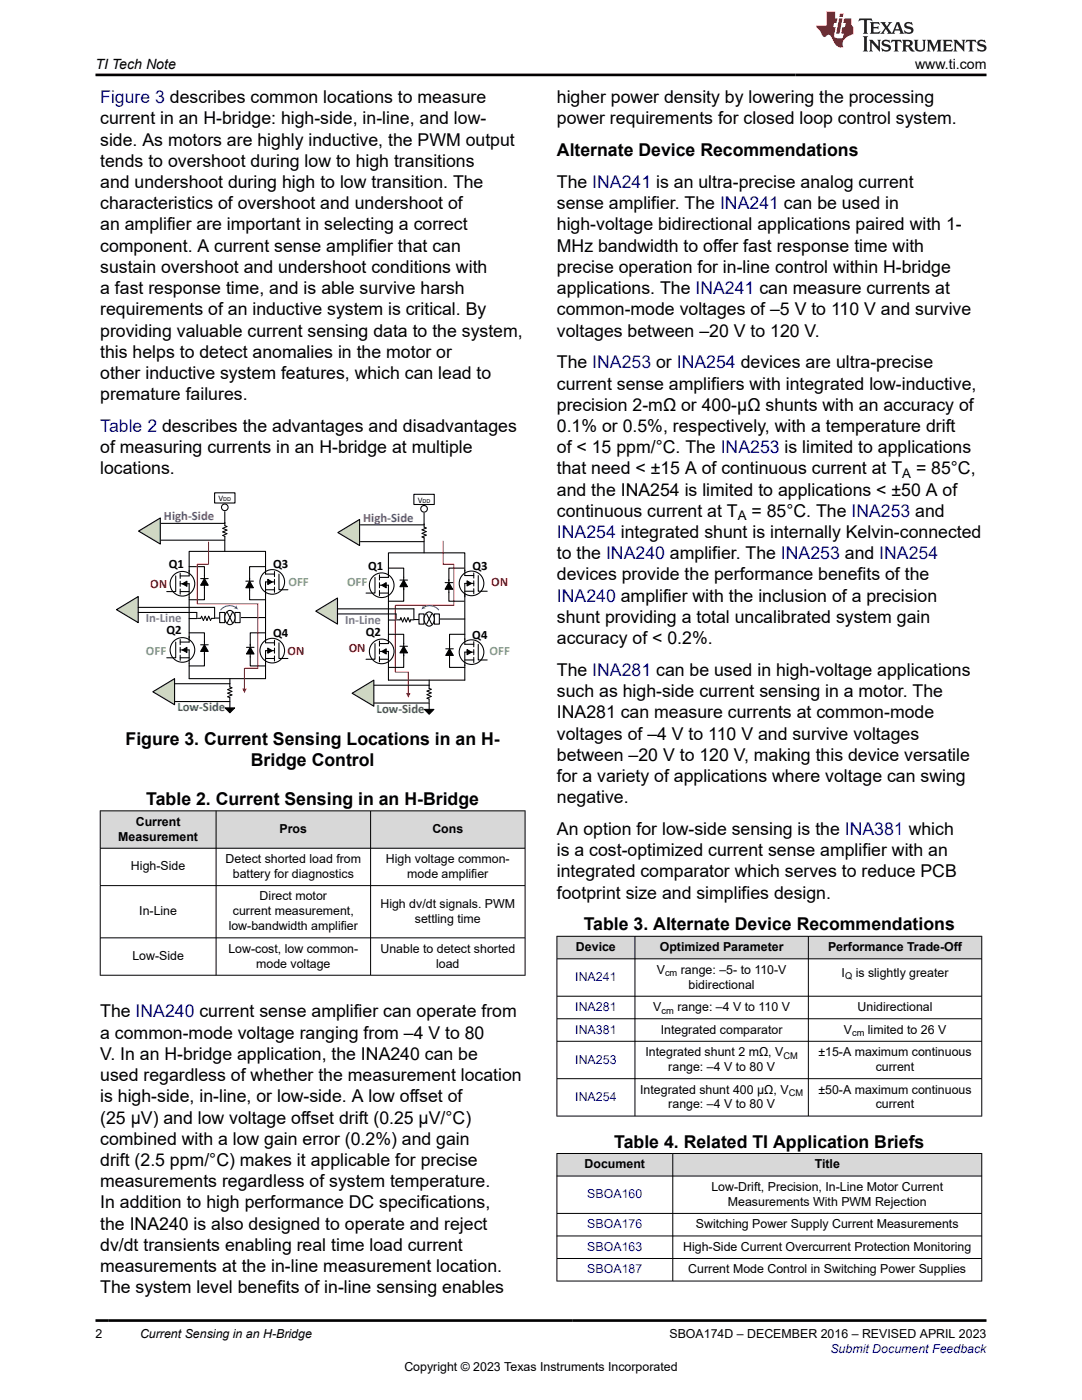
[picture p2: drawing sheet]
<svg xmlns="http://www.w3.org/2000/svg" width="216mm" height="279mm" viewBox="0 0 216 279" stroke-linecap="round" stroke-linejoin="round" font-family="sans-serif">
<defs><g id="words">
<g font-size="3.5" fill="#00f">
<text x="20" y="20.6">Figure 3 describes common locations to measure</text>
<text x="20" y="86.2">Table 2 describes the advantages and disadvantages</text>
<text x="111.1" y="107.4">INA254 integrated shunt is internally Kelvin-connected</text>
<text x="111.1" y="120.1">INA240 amplifier with the inclusion of a precision</text>
</g>
<g font-size="3.5">
<text x="111.1" y="20.6">higher power density by lowering the processing</text>
<text x="20" y="24.8">current in an H-bridge: high-side, in-line, and low-</text>
<text x="20" y="29.1">side. As motors are highly inductive, the PWM output</text>
<text x="111.1" y="24.8">power requirements for closed loop control system.</text>
<text x="20" y="33.3">tends to overshoot during low to high transitions</text>
<text x="111.1" y="31.2">Alternate Device Recommendations</text>
<text x="20" y="37.5">and undershoot during high to low transition. The</text>
<text x="20" y="41.8">characteristics of overshoot and undershoot of</text>
<text x="111.1" y="37.5">The INA241 is an ultra-precise analog current</text>
<text x="111.1" y="41.8">sense amplifier. The INA241 can be used in</text>
<text x="20" y="46">an amplifier are important in selecting a correct</text>
<text x="111.1" y="46">high-voltage bidirectional applications paired with 1-</text>
<text x="20" y="50.2">component. A current sense amplifier that can</text>
<text x="111.1" y="50.2">MHz bandwidth to offer fast response time with</text>
<text x="20" y="54.5">sustain overshoot and undershoot conditions with</text>
<text x="20" y="58.7">a fast response time, and is able survive harsh</text>
<text x="111.1" y="54.5">precise operation for in-line control within H-bridge</text>
<text x="111.1" y="58.7">applications. The INA241 can measure currents at</text>
<text x="20" y="62.9">requirements of an inductive system is critical. By</text>
<text x="111.1" y="62.9">common-mode voltages of –5 V to 110 V and survive</text>
<text x="20" y="67.2">providing valuable current sensing data to the system,</text>
<text x="20" y="71.4">this helps to detect anomalies in the motor or</text>
<text x="111.1" y="67.2">voltages between –20 V to 120 V.</text>
<text x="20" y="75.6">other inductive system features, which can lead to</text>
<text x="111.1" y="73.5">The INA253 or INA254 devices are ultra-precise</text>
<text x="111.1" y="77.7">current sense amplifiers with integrated low-inductive,</text>
<text x="20" y="79.9">premature failures.</text>
<text x="111.1" y="82">precision 2-mΩ or 400-µΩ shunts with an accuracy of</text>
<text x="111.1" y="86.2">0.1% or 0.5%, respectively, with a temperature drift</text>
<text x="20" y="90.4">of measuring currents in an H-bridge at multiple</text>
<text x="20" y="94.7">locations.</text>
<text x="111.1" y="90.4">of &lt; 15 ppm/°C. The INA253 is limited to applications</text>
<text x="111.1" y="94.7">that need &lt; ±15 A of continuous current at T</text>
<text x="182.8" y="94.7">= 85°C,</text>
<text x="111.1" y="98.9">and the INA254 is limited to applications &lt; ±50 A of</text>
<text x="111.1" y="103.1">continuous current at T</text>
<text x="149.9" y="103.1">= 85°C. The INA253 and</text>
<text x="111.1" y="111.6">to the INA240 amplifier. The INA253 and INA254</text>
<text x="111.1" y="115.8">devices provide the performance benefits of the</text>
<text x="111.1" y="124.3">shunt providing a total uncalibrated system gain</text>
<text x="111.1" y="128.5">accuracy of &lt; 0.2%.</text>
<text x="111.1" y="134.9">The INA281 can be used in high-voltage applications</text>
<text x="111.1" y="139.1">such as high-side current sensing in a motor. The</text>
<text x="111.1" y="143.4">INA281 can measure currents at common-mode</text>
<text x="25" y="148.7">Figure 3. Current Sensing Locations in an H-</text>
<text x="111.1" y="147.6">voltages of –4 V to 110 V and survive voltages</text>
<text x="50" y="152.9">Bridge Control</text>
<text x="111.1" y="151.8">between –20 V to 120 V, making this device versatile</text>
<text x="29.2" y="160.7">Table 2. Current Sensing in an H-Bridge</text>
<text x="111.1" y="156.1">for a variety of applications where voltage can swing</text>
<text x="111.1" y="160.3">negative.</text>
<text x="111.1" y="166.6">An option for low-side sensing is the INA381 which</text>
<text x="111.1" y="170.9">is a cost-optimized current sense amplifier with an</text>
<text x="111.1" y="175.1">integrated comparator which serves to reduce PCB</text>
<text x="111.1" y="179.3">footprint size and simplifies design.</text>
<text x="116.5" y="185.7">Table 3. Alternate Device Recommendations</text>
<text x="20" y="203.1">The INA240 current sense amplifier can operate from</text>
<text x="20" y="207.3">a common-mode voltage ranging from –4 V to 80</text>
<text x="20" y="211.5">V. In an H-bridge application, the INA240 can be</text>
<text x="20" y="215.8">used regardless of whether the measurement location</text>
<text x="20" y="220">is high-side, in-line, or low-side. A low offset of</text>
<text x="20" y="224.2">(25 µV) and low voltage offset drift (0.25 µV/°C)</text>
<text x="20" y="228.5">combined with a low gain error (0.2%) and gain</text>
<text x="20" y="232.7">drift (2.5 ppm/°C) makes it applicable for precise</text>
<text x="122.6" y="229">Table 4. Related TI Application Briefs</text>
<text x="20" y="236.9">measurements regardless of system temperature.</text>
<text x="20" y="241.2">In addition to high performance DC specifications,</text>
<text x="20" y="245.4">the INA240 is also designed to operate and reject</text>
<text x="20" y="249.6">dv/dt transients enabling real time load current</text>
<text x="20" y="253.9">measurements at the in-line measurement location.</text>
<text x="20" y="258.1">The system level benefits of in-line sensing enables</text>
</g>
<g font-size="2.8">
<text x="19" y="13.8">TI Tech Note</text>
<text x="182.6" y="13.8">www.ti.com</text>
</g>
<g font-size="2.6">
<text x="180" y="95.4">A</text>
<text x="147.2" y="103.9">A</text>
</g>
<g font-size="2.5" fill="#6f2f9f">
<text x="32.7" y="103.8">High-Side</text>
<text x="72.5" y="104.1">High-Side</text>
</g>
<g font-size="2.5">
<text x="33.7" y="113.4">Q1</text>
<text x="54.5" y="113.4">Q3</text>
<text x="73.5" y="113.7">Q1</text>
<text x="94.3" y="113.7">Q3</text>
<text x="33.2" y="126.6">Q2</text>
<text x="54.5" y="127.1">Q4</text>
<text x="73" y="126.9">Q2</text>
<text x="94.2" y="127.4">Q4</text>
<text x="23.6" y="167.7">Measurement</text>
<text x="27.1" y="164.8">Current</text>
<text x="55.8" y="166.3">Pros</text>
<text x="86.3" y="166.3">Cons</text>
<text x="26.1" y="173.7">High-Side</text>
<text x="45" y="172.2">Detect shorted load from</text>
<text x="77" y="172.2">High voltage common-</text>
<text x="46.5" y="175.2">battery for diagnostics</text>
<text x="51.8" y="179.7">Direct motor</text>
<text x="81.3" y="175.2">mode amplifier</text>
<text x="27.8" y="182.7">In-Line</text>
<text x="45.6" y="185.6">low-bandwidth amplifier</text>
<text x="46.5" y="182.7">current measurement,</text>
<text x="75.9" y="181.2">High dv/dt signals. PWM</text>
<text x="82.8" y="184.1">settling time</text>
<text x="26.4" y="191.6">Low-Side</text>
<text x="45.6" y="190.1">Low-cost, low common-</text>
<text x="75.9" y="190.1">Unable to detect shorted</text>
<text x="114.9" y="189.8">Device</text>
<text x="131.6" y="189.8">Optimized Parameter</text>
<text x="165.2" y="189.8">Performance Trade-Off</text>
<text x="51.1" y="193.1">mode voltage</text>
<text x="87" y="193.1">load</text>
<text x="131" y="194.3">V</text>
<text x="135.9" y="194.3">range: –5- to 110-V</text>
<text x="137.4" y="197.3">bidirectional</text>
<text x="167.9" y="195">I</text>
<text x="170.7" y="195">is slightly greater</text>
<text x="130.4" y="201.8">V</text>
<text x="135.2" y="201.8">range: –4 V to 110 V</text>
<text x="171.1" y="201.8">Unidirectional</text>
<text x="131.8" y="206.3">Integrated comparator</text>
<text x="168.4" y="206.3">V</text>
<text x="173.2" y="206.3">limited to 26 V</text>
<text x="128.8" y="210.8">Integrated shunt 2 mΩ, V</text>
<text x="133.4" y="213.7">range: –4 V to 80 V</text>
<text x="163.3" y="210.8">±15-A maximum continuous</text>
<text x="174.8" y="213.7">current</text>
<text x="127.7" y="218.2">Integrated shunt 400 µΩ, V</text>
<text x="133.4" y="221.2">range: –4 V to 80 V</text>
<text x="163.3" y="218.2">±50-A maximum continuous</text>
<text x="174.8" y="221.2">current</text>
<text x="116.6" y="233.2">Document</text>
<text x="162.6" y="233.2">Title</text>
<text x="141.9" y="237.7">Low-Drift, Precision, In-Line Motor Current</text>
<text x="138.9" y="245.1">Switching Power Supply Current Measurements</text>
<text x="145.2" y="240.6">Measurements With PWM Rejection</text>
<text x="136.3" y="249.6">High-Side Current Overcurrent Protection Monitoring</text>
<text x="137.3" y="254.1">Current Mode Control in Switching Power Supplies</text>
<text x="19" y="267.1">2</text>
<text x="27.9" y="267.1">Current Sensing in an H-Bridge</text>
<text x="133.6" y="267.1">SBOA174D – DECEMBER 2016 – REVISED APRIL 2023</text>
<text x="80.7" y="273.5">Copyright © 2023 Texas Instruments Incorporated</text>
</g>
<g font-size="2.5" fill="#f00">
<text x="30" y="117.4">ON</text>
<text x="98" y="117">ON</text>
<text x="57.4" y="130.8">ON</text>
<text x="69.6" y="130.2">ON</text>
</g>
<g font-size="2.5" fill="#91d050">
<text x="57.6" y="117">OFF</text>
<text x="69.2" y="117">OFF</text>
<text x="29.1" y="130.6">OFF</text>
<text x="97.7" y="130.6">OFF</text>
</g>
<g font-size="2.5" fill="#577fb2">
<text x="29.1" y="124.1">In-Line</text>
<text x="68.8" y="124.4">In-Line</text>
</g>
<g font-size="2.5" fill="#00af50">
<text x="35.4" y="142">Low-Side</text>
<text x="75.2" y="142.3">Low-Side</text>
</g>
<g font-size="2.5" fill="#00f">
<text x="114.8" y="195.8">INA241</text>
<text x="114.8" y="201.8">INA281</text>
<text x="114.8" y="206.3">INA381</text>
<text x="114.8" y="212.3">INA253</text>
<text x="114.8" y="219.7">INA254</text>
<text x="117.2" y="239.1">SBOA160</text>
<text x="117.2" y="245.1">SBOA176</text>
<text x="117.2" y="249.6">SBOA163</text>
<text x="117.2" y="254.1">SBOA187</text>
<text x="165.7" y="270">Submit Document Feedback</text>
</g>
<g font-size="1.9">
<text x="132.7" y="194.8">cm</text>
<text x="168.6" y="195.4">Q</text>
<text x="132" y="202.3">cm</text>
<text x="170" y="206.8">cm</text>
<text x="156.3" y="211.3">CM</text>
<text x="157.4" y="218.7">CM</text>
</g>
<g font-size="1.7">
<text x="43.6" y="100">V</text>
<text x="83.4" y="100.3">V</text>
</g>
<g font-size="1.3">
<text x="44.6" y="100">DD</text>
<text x="84.3" y="100.3">DD</text>
</g>
</g></defs>
<g fill="none" stroke="#000" stroke-width=".21">
<path d="M35.1 114.9v3.2h-1.8M36 114.4v1M36 116v1M36 117.6v1M36 118.1h1.7M36 116.5h1.7v11.6h-1.7M36.4 116.5l.9-.5v1zM37.7 113.1h3.1v1.8M37.7 113.8v1.1h-1.7M40 115.5h1.5M40.8 115.5l.7 1.3h-1.5zM40.8 117.2v2.5h-3.1"/>
<path d="M40.8 114.9v2.5M44.9 107.8v2.2M49.1 116h1.5M49.8 116l.8 1.3h-1.5zM49.8 117.9v1.8h3.1M49.8 115.4v2.5M52.9 113.1h-3.1v2.5M53 113.7v-3.7h-15.3v4.1M53 117.7h1.8M53 113.5v1.1h1.8M53.4 115.6l.9 .5-.9 .5zM54.8 114.1v1"/>
<path d="M54.8 115.6v1M54.8 117.2v1M54.8 116.1h-1.8v12.2h1.8M55.7 114.6v3.1h1.8M35.1 128.1v3.2h-1.8M36 127.6v1.1M36 129.2v1M36 130.8v1M36 129.7h1.7v5.7h15.3v-5.5h1.8M36 131.3h1.7M36.4 129.7l.9-.5v1zM37.7 126.3h3.1v1.8"/>
<path d="M40 128.7h1.5M40.8 128.7l.7 1.3h-1.5zM40.8 130.4v2.5h-3.1M40.8 128.1v2.5M47.9 123.2h5.1M49.2 129.2h1.5M49.9 129.2l.8 1.3h-1.5zM49.9 131.1v1.8h3.1M49.9 128.6v2.5M53 126.3h-3.1v2.5M53 131.4h1.8M53.4 129.3l.9 .6-.9 .5z"/>
<path d="M54.8 127.8v1M54.8 129.3v1.1M54.8 130.9v1M55.7 128.3v3.1h1.8"/>
<circle cx="36.4" cy="116.5" r="2.46"/>
<circle cx="54.3" cy="116.1" r="2.46"/>
<circle cx="36.4" cy="129.7" r="2.46"/>
<circle cx="54.3" cy="129.9" r="2.46"/>
</g>
<path d="M36.4 116.5l.9-.5v1zM40.8 115.5l.7 1.3h-1.5zM49.8 116l.8 1.3h-1.5zM53.4 115.6l.9 .5-.9 .5zM36.4 129.7l.9-.5v1zM40.8 128.7l.7 1.3h-1.5zM49.9 129.2l.8 1.3h-1.5zM53.4 129.3l.9 .6-.9 .5z" fill="#000"/>
<circle cx="44.9" cy="101.3" r=".66" fill="#fff"/>
<circle cx="44.9" cy="101.3" r=".66" fill="none" stroke="#000" stroke-width=".21"/>
<path d="M42.8 98.4h4.1v2h-4.1z" fill-rule="evenodd" fill="#fff"/>
<path d="M42.8 98.4h4.1v2h-4.1zM44.9 141.3h1.9l-.9 1zM45.9 140v1.3" fill="none" stroke="#000" stroke-width=".21"/>
<path d="M44.9 141.3h1.9l-.9 1z" fill="#000"/>
<path d="M43.8 122.2h1.1v2.1h-1.1z" fill-rule="evenodd" fill="#fff"/>
<path d="M43.8 122.2h1.1v2.1h-1.1z" fill="none" stroke="#000" stroke-width=".21"/>
<path d="M46.9 122.2h1v2.1h-1z" fill-rule="evenodd" fill="#fff"/>
<path d="M46.9 122.2h1v2.1h-1z" fill="none" stroke="#000" stroke-width=".21"/>
<path d="M45.3 122.1a.93 .93 0 0 1 1-.2 .93 .93 0 0 1 .5 .9 1.41 1.41 0 0 1-.9 1.9 1.56 1.56 0 0 1-.6-2.6z" fill-rule="evenodd" fill="#fff"/>
<path d="M45.3 122.1a.93 .93 0 0 1 1-.2 .93 .93 0 0 1 .5 .9 1.41 1.41 0 0 1-.9 1.9 1.56 1.56 0 0 1-.6-2.6z" fill="none" stroke="#000" stroke-width=".21"/>
<path d="M47.1 121.2a2.28 2.28 0 0 0-3.1 .5" fill="none" stroke="#006fc0" stroke-width=".21"/>
<path d="M47.2 120.8l.1 .5 .3 .4-.5-.2-.5-.1 .4-.2z" fill-rule="evenodd" fill="#006fc0"/>
<path d="M45.4 122.2l1 2.1M46.4 122.2l-1 2.1" fill="none" stroke="#000" stroke-width=".21"/>
<path d="M41.6 108.2v4.4h-2.2v7.9h12.1v12.9h-2.7v4.1" fill="none" stroke="#f00" stroke-width=".21"/>
<path d="M48.3 137.4h.9l-.4 .9z" fill="#f00"/>
<path d="M88.4 108v4.6h2.2v8.2h-11.7v13.3h2.6v4.3" fill="none" stroke="#f00" stroke-width=".21"/>
<path d="M81 138.3h1l-.5 .9z" fill="#f00"/>
<path d="M84.5 121.2a2.28 2.28 0 0 1 3 .5" fill="none" stroke="#006fc0" stroke-width=".21"/>
<path d="M84.3 120.8l.3 .4 .4 .2-.6 .1-.4 .2 .3-.4z" fill-rule="evenodd" fill="#006fc0"/>
<path d="M44.9 102.1v2.8l.4 .2-.9 .3 .9 .4-.9 .4 .9 .3-.9 .4 .5 .1v.7" fill="none" stroke="#000" stroke-width=".21"/>
<path d="M27.6 106l4.4-2.6v5.2z" fill="#c4d69f"/>
<path d="M27.6 106l4.4-2.6v5.2zM32.2 104.5h12.7M32.2 107.8h12.7M37.7 123.4h1.6M39.4 123.4h.7l.1-.4 .4 .8 .3-.8 .4 .8 .3-.8 .4 .8 .2-.4h.6M42.8 123.3h1" fill="none" stroke="#000" stroke-width=".21"/>
<path d="M23.2 121.7l4.4-2.7v5.3z" fill="#c4d69f"/>
<path d="M23.2 121.7l4.4-2.7v5.3zM27.6 122.2h11.7v1M27.6 121.2h15.2v2M45.9 136.5v.6l.4 .2-.9 .3 .9 .4-.9 .3 .9 .4-.9 .3 .5 .2v.7M45.9 135.4v1.1" fill="none" stroke="#000" stroke-width=".21"/>
<path d="M30.5 138.1l4.3-2.7v5.3z" fill="#c4d69f"/>
<g fill="none" stroke="#000" stroke-width=".21">
<path d="M74.8 115.2v3.2h-1.8M75.7 114.7v1M75.7 116.3v1M75.7 117.9v1M75.7 118.4h1.8M75.7 116.8h1.8v11.6h-1.8M76.2 116.8l.9-.5v1zM77.5 113.4h3.1v1.8M77.5 114.1v1.1h-1.8M79.8 115.8h1.5M80.6 115.8l.7 1.3h-1.5zM80.6 117.4v2.6h-3.1"/>
<path d="M80.6 115.2v2.5M84.6 108.1v2.2M88.8 116.3h1.5M89.6 116.3l.7 1.3h-1.5zM89.6 118.2v1.8h3M89.6 115.7v2.5M92.6 113.4h-3v2.5M92.7 114v-3.7h-15.2v4.1M92.7 118h1.8M92.7 113.7v1.2h1.8M93.2 115.9l.9 .5-.9 .5zM94.5 114.4v1"/>
<path d="M94.5 115.9v1M94.5 117.5v1M94.5 116.4h-1.8v12.2h1.8M95.4 114.9v3.1h1.8M30.5 138.1l4.3-2.7v5.3zM34.9 136.5h11M74.8 128.4v3.2h-1.8M75.7 127.9v1M75.7 129.5v1M75.7 131.1v1M75.7 130h1.8v5.7h15.2v-5.6h1.8M75.7 131.6h1.8"/>
<path d="M76.2 130l.9-.5v1zM77.5 126.6h3.1v1.8M79.8 129h1.5M80.6 129l.7 1.3h-1.5zM80.6 130.7v2.5h-3.1M80.6 128.4v2.5M87.7 123.5h5M88.9 129.5h1.6M89.7 129.5l.8 1.3h-1.6zM89.7 131.4v1.8h3M89.7 128.9v2.5M92.7 126.6h-3v2.5"/>
<path d="M92.7 131.7h1.8M93.2 129.6l.9 .6-.9 .5zM94.5 128.1v1M94.5 129.6v1.1M94.5 131.2v1M95.4 128.6v3.1h1.8M34.9 140h11"/>
<circle cx="76.2" cy="116.8" r="2.46"/>
<circle cx="94.1" cy="116.4" r="2.46"/>
<circle cx="76.2" cy="130" r="2.46"/>
<circle cx="94.1" cy="130.1" r="2.46"/>
</g>
<path d="M76.2 116.8l.9-.5v1zM80.6 115.8l.7 1.3h-1.5zM89.6 116.3l.7 1.3h-1.5zM93.2 115.9l.9 .5-.9 .5zM76.2 130l.9-.5v1zM80.6 129l.7 1.3h-1.5zM89.7 129.5l.8 1.3h-1.6zM93.2 129.6l.9 .6-.9 .5z" fill="#000"/>
<circle cx="84.6" cy="101.5" r=".66" fill="#fff"/>
<circle cx="84.6" cy="101.5" r=".66" fill="none" stroke="#000" stroke-width=".21"/>
<path d="M82.6 98.6h4.1v2.1h-4.1z" fill-rule="evenodd" fill="#fff"/>
<path d="M82.6 98.6h4.1v2.1h-4.1zM84.7 141.6h1.9l-1 1zM85.6 140.3v1.3" fill="none" stroke="#000" stroke-width=".21"/>
<path d="M84.7 141.6h1.9l-1 1z" fill="#000"/>
<path d="M83.6 122.5h1v2.1h-1z" fill-rule="evenodd" fill="#fff"/>
<path d="M83.6 122.5h1v2.1h-1z" fill="none" stroke="#000" stroke-width=".21"/>
<path d="M86.7 122.5h1v2.1h-1z" fill-rule="evenodd" fill="#fff"/>
<path d="M86.7 122.5h1v2.1h-1z" fill="none" stroke="#000" stroke-width=".21"/>
<path d="M85 122.4a.93 .93 0 0 1 1-.2 .93 .93 0 0 1 .6 .9 1.41 1.41 0 0 1-1 1.9 1.56 1.56 0 0 1-.6-2.6z" fill-rule="evenodd" fill="#fff"/>
<path d="M84.6 102.4v2.2M84.6 104.6v.6l.4 .2-.8 .3 .8 .4-.8 .3 .8 .4-.8 .4 .4 .1v.7M85 122.4a.93 .93 0 0 1 1-.2 .93 .93 0 0 1 .6 .9 1.41 1.41 0 0 1-1 1.9 1.56 1.56 0 0 1-.6-2.6zM85.1 122.5l1 2.1M86.1 122.5l-1 2.1" fill="none" stroke="#000" stroke-width=".21"/>
<path d="M67.4 106.3l4.4-2.6v5.2z" fill="#c4d69f"/>
<path d="M67.4 106.3l4.4-2.6v5.2zM71.9 104.7h12.7M71.9 108.1h12.7M77.5 123.7h1.5M79.2 123.7h.6l.2-.4 .3 .8 .4-.8 .4 .8 .3-.8 .4 .8 .1-.4h.7M82.6 123.6h1" fill="none" stroke="#000" stroke-width=".21"/>
<path d="M63 122l4.3-2.7v5.3z" fill="#c4d69f"/>
<path d="M63 122l4.3-2.7v5.3zM67.3 122.5h11.7v1M67.3 121.5h15.3v2M85.6 136.7v.7l.4 .2-.8 .3 .8 .4-.8 .3 .8 .4-.8 .3 .4 .2v.7M85.6 135.7v1" fill="none" stroke="#000" stroke-width=".21"/>
<path d="M70.3 138.4l4.3-2.7v5.2z" fill="#c4d69f"/>
<path d="M70.3 138.4l4.3-2.7v5.2zM74.7 136.7h10.9M74.7 140.3h10.9" fill="none" stroke="#000" stroke-width=".21"/>
<g fill="#d8d8d8">
<path d="M20 161.8h84.8v7.5h-84.8z" fill-rule="evenodd"/>
<path d="M20.1 161.9h23v7.3h-23z" fill-rule="evenodd"/>
<path d="M43.2 161.9h30.7v7.3h-30.7z" fill-rule="evenodd"/>
<path d="M74 161.9h30.7v7.3h-30.7z" fill-rule="evenodd"/>
</g>
<path d="M19.9 161.8h84.9M19.9 169.3h84.9M19.9 176.7h84.9M20 161.8v32.9M43.1 161.8v32.9M73.9 161.8v32.9M104.8 161.8v32.9M19.9 187.2h84.9M19.9 194.6h84.9" fill="none" stroke="#000" stroke-width=".2"/>
<g fill="#d8d8d8">
<path d="M111.1 186.9h84.8v4.5h-84.8z" fill-rule="evenodd"/>
<path d="M111.2 186.9h15.4v4.4h-15.4z" fill-rule="evenodd"/>
<path d="M126.8 186.9h34.4v4.4h-34.4z" fill-rule="evenodd"/>
<path d="M161.4 186.9h34.4v4.4h-34.4z" fill-rule="evenodd"/>
</g>
<path d="M111.1 186.9h84.9M111.1 191.4h84.9M111.1 198.8h84.9M111.1 186.8v36M126.7 186.8v36M161.3 186.8v36M195.9 186.8v36M111.1 203.3h84.9M111.1 207.8h84.9M111.1 215.3h84.9M111.1 222.7h84.9" fill="none" stroke="#000" stroke-width=".2"/>
<g fill="#d8d8d8">
<path d="M111.1 230.2h84.8v4.5h-84.8z" fill-rule="evenodd"/>
<path d="M111.2 230.3h23v4.3h-23z" fill-rule="evenodd"/>
<path d="M134.3 230.3h61.5v4.3h-61.5z" fill-rule="evenodd"/>
</g>
<path d="M111.1 230.2h84.9M111.1 234.7h84.9M111.1 230.1v25.6M134.2 230.1v25.6M195.9 230.1v25.6M111.1 242.2h84.9M111.1 246.7h84.9M111.1 251.2h84.9M111.1 255.7h84.9" fill="none" stroke="#000" stroke-width=".2"/>
<path d="M171.5 3.7l-.2 .6 .5-.3h.6v.2v2.2l-.2 .3h1l-.2-.3v-2.2v-.2h.5l.5 .3-.1-.6zM173.6 4.4l.2 .4v1.6l-.2 .3h1.9l.1-.6a1.08 1.08 0 0 1-1.3 .2v-.6h.6l.4 .1v-.6l-.4 .2h-.6v-.6l.2-.1a1 1 0 0 1 1 .3l-.1-.6zM175.7 4.4l.9 1.2-1 1.1h.9l-.2-.2 .5-.7 .4 .7-.2 .2h1.6l-.2-.2 .2-.4h.9l.1 .4-.1 .2h.9l-.2-.3-.8-2h-.5l-.9 2.2-.9-1.1 .9-1.1h-.8l.2 .2-.4 .7-.4-.7 .2-.2zM179 4.8l.4 1h-.7zM180.7 4.6a.65 .65 0 0 0-.2 .7 .65 .65 0 0 0 .6 .4l.6 .2 .1 .2a.79 .79 0 0 1-.7 .4 .79 .79 0 0 1-.7-.5l.1 .7 .2-.1a.93 .93 0 0 0 1.1 .1 .93 .93 0 0 0 .4-.9 1.46 1.46 0 0 0-1.2-.6l-.1-.4a1.09 1.09 0 0 1 1.2 .2l-.2-.6-.1 .1-.5-.1zM172.2 7.2l.2 .4v2.3l-.2 .4h1l-.2-.4v-2.3l.2-.4zM173.4 7.9l.2 .4v1.6l-.2 .4h.8l-.3-.4 .1-1.4 1.6 1.8v-2l.2-.4h-.7l.1 .3 .1 1.1-1.2-1.4zM176.2 8.1a.65 .65 0 0 0-.2 .7 .65 .65 0 0 0 .6 .4l.6 .2 .1 .3a.79 .79 0 0 1-.7 .3 .79 .79 0 0 1-.7-.5l.1 .8 .2-.1a.93 .93 0 0 0 1.1 0 .93 .93 0 0 0 .4-.9 1.46 1.46 0 0 0-1.2-.6l-.1-.4a1.09 1.09 0 0 1 1.2 .2l-.1-.6-.2 .1-.5-.1zM177.9 7.9l-.1 .7a.63 .63 0 0 1 .8-.4v1.7l-.3 .4h1l-.2-.4v-1.7a.66 .66 0 0 1 .8 .4l-.1-.7zM180 7.9l.2 .4v1.6l-.2 .4h1l-.2-.2-.1-.8 .5 .1 .1 .1a.79 .79 0 0 0 1.2 .7l-1-1a.61 .61 0 0 0 .6-.6 .61 .61 0 0 0-.5-.6zM180.8 8.3l.1-.1a.47 .47 0 0 1 .5 .1 .47 .47 0 0 1 .1 .5l-.1 .2h-.7zM182.3 7.9l.2 .3a2.27 2.27 0 0 0 .4 1.9 1.04 1.04 0 0 0 1.7-.6v-1.3l.2-.3h-.8l.2 .4v1.2a.6 .6 0 0 1-.6 .5 .6 .6 0 0 1-.6-.5v-1.2l.3-.4zM184.9 7.9l.2 .4v1.6l-.2 .4h.8l-.3-.4v-1.5l.9 1.9 .9-1.9v1.5l-.3 .4h1l-.2-.4v-1.6l.2-.4h-.8l-.7 1.6-.6-1.6zM188.1 7.9l.2 .4v1.6l-.2 .4h1.9l.1-.6a1.09 1.09 0 0 1-1.3 .1v-.6h.6l.4 .2v-.7l-.4 .2h-.6v-.5l.2-.2a1.01 1.01 0 0 1 1 .3l-.1-.6zM190.2 7.9l.3 .4v1.6l-.3 .4h.8l-.2-.4v-1.4l1.6 1.8v-2l.2-.4h-.7l.2 .3v1.1l-1.2-1.4zM192.8 7.9l-.1 .7a.63 .63 0 0 1 .8-.4v1.7l-.3 .4h1l-.2-.4v-1.7a.66 .66 0 0 1 .8 .4l-.1-.7zM195.2 8.1a.65 .65 0 0 0-.2 .7 .65 .65 0 0 0 .6 .4l.6 .2 .2 .3a.79 .79 0 0 1-.7 .3 .79 .79 0 0 1-.7-.5l.1 .8 .2-.1a.93 .93 0 0 0 1 0 .93 .93 0 0 0 .5-.9 1.46 1.46 0 0 0-1.3-.6v-.4a1.09 1.09 0 0 1 1.2 .2l-.2-.6-.2 .1-.5-.1z" fill="#231f20"/>
<path d="M164.9 2.3v2.8h-2l.1 .4 .8 .9a.95 .95 0 0 0 1 .9 .59 .59 0 0 1 .5-.3 .59 .59 0 0 1 .5 .3l.4 .8a1.59 1.59 0 0 0 2.1 1.3 1.61 1.61 0 0 1 1-2.2l1-.4-.1-1.4a1.59 1.59 0 0 1-.3-1.7h-1.5l-.2 .9h.6l-.2 .8h-.5l-.2 1v.3h.4l-.1 .9h-.7a.73 .73 0 0 1-1-.6l.3-1.6h-.5l.1-.8h.5l.2-.9h-.5v-1.4zM167.4 3.7l-.6 3h.7l.6-3zM167.6 2.7l-.1 .7h.7l.1-.7z" fill="#ed1c24"/>
<path d="M19 15h177.8M19 263.5h177.8" fill="none" stroke="#000" stroke-width=".53"/>
<use href="#words"/>
</svg>
